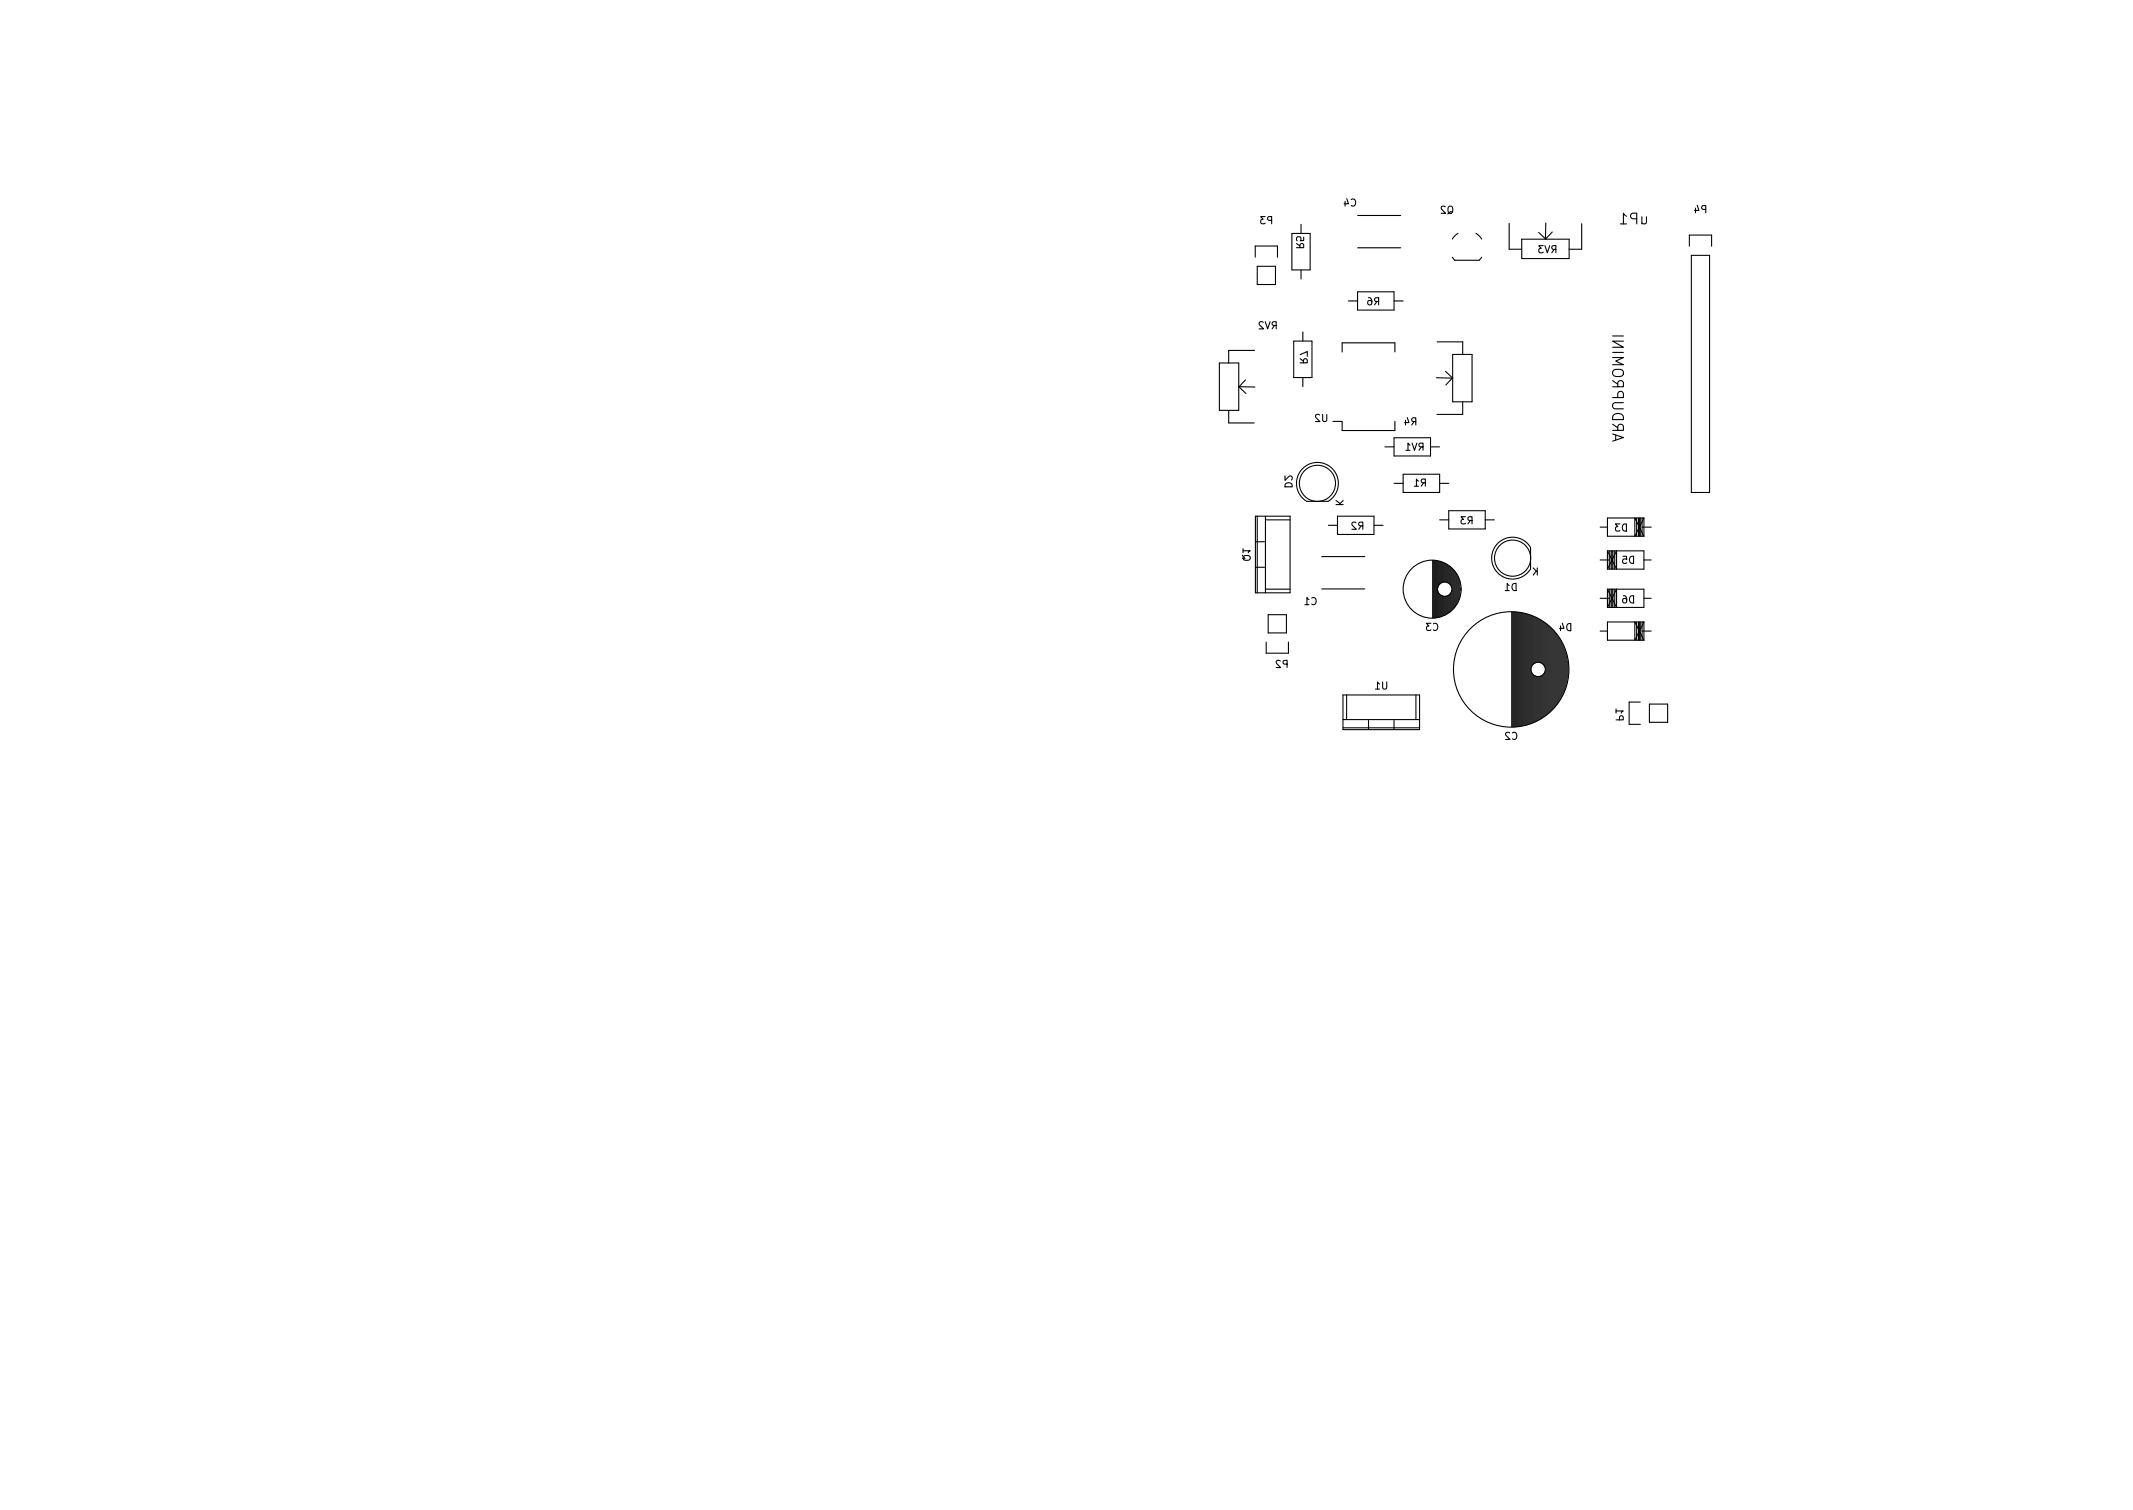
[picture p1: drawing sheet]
<svg xmlns="http://www.w3.org/2000/svg" width="297mm" height="210mm" viewBox="0 0 297 210" stroke-linecap="round" stroke-linejoin="round" font-family="sans-serif">
<defs><g id="words">
<text font-size="1.4" x="173.1" y="78.1" transform="rotate(-90 173.1 78.1)">Q1</text>
</g></defs>
<g fill="none" stroke="#000" stroke-width=".15">
<path d="M174.8 35.8v-1.5h3.1v1.5M175.1 37.1h2.5v2.5h-2.5zM176.2 30.2h-.6l.3 .3-.3 .1v.5l.2 .1 .4-.1M177.1 30.7l-.5-.1-.1-.1 .1-.2 .5-.1v1M179.9 32.5h2.5v5.1h-2.5zM180.5 34.5h1v-.5l-.3-.1-.1 .1-.1 .5M180.5 33.9l.5 .3M181.2 31.2v1.3M181.2 37.6v1.3M181.5 33v.5h-.4l.1-.1-.1-.3-.1-.1h-.4l-.1 .2 .1 .3M187.3 28v.7M187.5 27.7l.3 .7h-.6"/>
<path d="M188.2 27.8a.47 .47 0 0 1 .6 .3 .47 .47 0 0 1-.4 .6l-.2-.1M189.1 34.5h6M189.1 30h6M201.3 28.8l-.4-.1-.2 .3 .6 .7h-.6M201.7 28.8l.2-.1a.34 .34 0 0 1 .4 .3v.4a.33 .33 0 0 1-.3 .3 .33 .33 0 0 1-.4-.3zM202.1 29.5l-.5 .3M202.3 35.8l.3 .4h3.4l.3-.4M203 32.5l-.8 .8M205.5 32.5l.8 .8M210.2 31.1v3.6h1.7M211.9 33.3h6.6v2.7h-6.6zM214.3 32.4l1 .9"/>
<path d="M214.9 34.2h-.6l.3 .4-.3 .1v.4l.2 .1 .4-.1M215.1 34.2l.4 1 .3-1M215.3 31.1l-.1 2.2 1-1M216.4 34.7l-.3 .5M216.7 34.7h-.5l-.1-.2v-.2l.6-.1v1M220.3 31.2v3.5h-1.8M225.6 31.2h.9M226.5 30.1l-.4-.4v1.5M227.9 30.5h-.5a.41 .41 0 0 1-.3-.4 .41 .41 0 0 1 .3-.4h.5v1.5M228.6 30.2v1M229.3 30.2l-.1 .9a.41 .41 0 0 1-.6-.1M235.3 34.3v-1.6h3.1v1.6"/>
<path d="M235.5 35.6h2.6v33h-2.6zM236.1 29v.6M236.4 28.6l.2 .7h-.6M237.5 29.2l-.4-.1-.1-.1v-.3l.5-.1v1M169.8 50.5h2.7v6.6h-2.7zM171.1 57.1v1.8h3.6M173.5 52.9l-1 1M174.7 48.8h-3.6v1.7M174.8 53.9l-2.3-.1 1 1M175.9 44.9l-.4-.1-.2 .3 .7 .7h-.7M176.2 44.8l.3 1 .4-1M177.5 45.3l-.3 .5"/>
<path d="M177.7 45.3h-.5v-.2v-.2l.5-.1v1M180.2 47.5h2.5v5.1h-2.5zM181 50.5h1v-.5h-.3h-.1l-.1 .5M181 49.4l1-.4v.6M181 50l.5 .3M181.4 46.2v1.3M181.4 52.6v1.2M183.8 57.8l-.4-.1-.2 .3 .6 .7h-.6M184.2 57.7v.8l.2 .2h.3l.1-.2v-.8M185.6 58.7h1.3v1.2h7.4v-1.2M186.9 49v-1.3h7.4v1.3M187.8 41.9h1.3"/>
<path d="M189.1 40.6h5v2.6h-5zM190.6 41.5h.2a.67 .67 0 0 1 0 1l-.3-.1v-.4l.2-.2 .2 .1 .1 .1M191.8 42l-.4 .5M192 42l-.5-.1-.1-.1 .1-.3h.5v1M194.1 41.9h1.3M195.7 58.5v.7M196 58.1l.2 .7h-.6M196.9 58.7l-.3 .5M197.2 58.7h-.5l-.1-.2v-.2l.6-.1v1M200.1 47.6h3.6v1.8M201.3 51.7l1 1-2.3-.1M202.3 52.6l-1 1"/>
<path d="M202.3 49.4h2.7v6.6h-2.7zM203.7 56v1.7h-3.6M224.6 59.9h1.5v-.5a.41 .41 0 0 0-.4-.3 .41 .41 0 0 0-.4 .3v.5M224.6 55.4h1.5v-.6a.41 .41 0 0 0-.4-.3 .41 .41 0 0 0-.4 .3v.6M224.6 53.9h1.5v-.6a.41 .41 0 0 0-.4-.3 .41 .41 0 0 0-.4 .3v.6M224.6 49.8h1.5l-1.1 .5 1.1 .5h-1.5M224.6 59.1l.7 .5M224.6 53l.7 .5M224.6 49.1h1.5M224.6 46.8h1.5M224.6 57.9a.85 .85 0 0 1 1.5 .2v.3h-1.5zM224.6 51.6a.96 .96 0 0 1 1.5 .2 .5 .5 0 0 1-.5 .6h-.5a.5 .5 0 0 1-.5-.2 .5 .5 0 0 1 0-.6z"/>
<path d="M226.1 56.1h-1.2l-.3 .3v.4l.3 .1h1.2M226.1 47.5h-1.5l1.5 .9h-1.5M173.1 76.7h1l-.3 .3M173.2 77.5a.64 .64 0 0 1 .9 .1 .34 .34 0 0 1-.3 .4h-.4a.33 .33 0 0 1-.3-.2 .33 .33 0 0 1 .1-.3zM174.8 79h1.3M174.8 75.4h1.3M174.8 71.9h4.9v10.6h-4.9zM175.1 71.9v10.6M176.2 72.4h3.5M176.2 71.9v10.6M178.9 66.3v.6l.8-.6 .2 .2v.3M179 67.4a.54 .54 0 0 1 .6-.2 .54 .54 0 0 1 .3 .6h-1z"/>
<path d="M181.9 69.8a2.92 2.92 0 0 1-.6-4.4 2.92 2.92 0 0 1 4.4 0 2.92 2.92 0 0 1-.7 4.4h-3M184.1 77.5h6M185 73.1h1.3M186 70.3h1M186 69.7l.6 .4M186.3 71.9h5v2.5h-5zM187 69.7l-.5 .6M188.8 72.8l-.3-.1-.2 .3 .6 .7h-.6M189.5 73.2l-.3 .5M189.8 73.2h-.5l-.1-.2 .1-.2 .5-.1v1M191.3 73.1h1.3M192.9 62.2h1.2"/>
<path d="M194.1 67.3h1.3M194.1 61h5.1v2.5h-5.1zM195.4 66h5.1v2.6h-5.1zM195.8 62.7h.6M196.4 62l-.3-.3v1M196.6 61.7l.4 1 .3-1M197 67.7h.5M197.5 67l-.2-.3v1M197.9 62.2l-.3 .5M198.2 62.2h-.5l-.1-.2v-.2l.6-.1v1M198.3 67.2l-.4 .5M198.5 67.2h-.5l-.1-.2 .1-.2 .5-.1v1"/>
<path d="M199.2 62.2h1.3M199.5 78v8M199.7 78v8M199.8 78.1v7.9M199.9 78.1v7.9M200.1 78.1v7.9M200.2 78.1v3.7M200.4 78.1v3.4M200.5 72.4h1.3M200.5 67.3h1.3M200.5 78.2v3.1M200.6 78.2v3"/>
<path d="M200.8 78.3v2.8M200.9 78.3v2.8M201.1 78.4v2.6M201.2 78.4v2.6M201.3 78.5v2.5M201.5 78.6v2.5M201.6 78.7v2.4M201.8 71.1h5v2.6h-5zM201.8 78.8v2.4M201.9 78.9v2.4M202 79v2.5M202.2 79.1v2.8"/>
<path d="M202.3 79.3v5.5M202.5 79.4v5.3M202.6 79.6v4.9M202.7 79.8v4.5M202.9 80v4.1M204.1 72h-.6l.3 .3-.3 .1v.5l.2 .1 .4-.1M204.8 72.5l-.4 .5M205 72.5l-.5-.1-.1-.1 .1-.3h.5v1M206.8 72.4h1.3M213.1 79.2v-3a2.92 2.92 0 0 0-4.3-.7 2.92 2.92 0 0 0-.1 4.4 2.92 2.92 0 0 0 4.4-.7M213.5 79.1l.6 .5M213.9 79.5l-.4 .6"/>
<path d="M214.1 79.1v1M222.8 73.4h1.1M222.8 78h1.3M223.9 76.7h5v2.5h-5M223.9 76.7v2.5M223.9 76.7l1.2 2.5v-2.5l-1.2 2.5M224.1 76.7v2.5M224.4 76.7v2.5M224.5 76.7v2.5M224.6 60.4l1.5 .5-1.5 .5M224.6 76.7v2.5M224.9 76.7v2.5"/>
<path d="M225 60.6v.7M225.6 73h-.6l.3 .3-.3 .1v.5l.2 .1 .4-.1M226 73.1l.5-.1v1a.52 .52 0 0 1-.5-.3 .52 .52 0 0 1 0-.6zM226 77.5h.5v.4l-.1-.1-.3 .1-.1 .1v.4l.2 .1 .3-.1M227 77.6l.5-.1v1a.52 .52 0 0 1-.5-.3 .52 .52 0 0 1 0-.6zM227.9 72.1v2.6M228.2 72.1v2.6M228.3 72.1v2.6M228.4 72.1v2.6M228.7 73.4h1.2M228.7 72.1v2.6M228.9 72.1l-1.2 2.6v-2.6l1.2 2.6"/>
<path d="M228.9 72.1v2.6M228.9 72.1h-5v2.6h5M228.9 78h1M176.2 82h3.5M176.3 89.4v1.6h3.1v-1.6M176.6 85.6h2.5v2.5h-2.5zM178.3 92h-.4l-.2 .2 .6 .8h-.6M179.2 92.5l-.4-.1-.1-.1v-.3h.5v1M181.7 84.2h.6M182.3 83.5l-.3-.3v1M182.7 83.3a.47 .47 0 0 1 .6 .3 .47 .47 0 0 1-.4 .6l-.2-.1M184.1 82h6"/>
<path d="M187 96.8h10.7v4.8h-10.7zM187.5 96.8v3.4M191.5 96h.6M192.1 95.2l-.3-.2v1M192.5 95v.8l.2 .2 .3-.1 .1-.1v-.8M197.2 96.8v3.4M199.3 86.8h-.6l.3 .4-.3 .1v.4l.1 .1 .5-.1M199.6 86.9a.47 .47 0 0 1 .7 .3 .47 .47 0 0 1-.5 .6l-.2-.1M200.2 82.3v3.7M200.4 82.6v3.3M200.5 82.8v3.1M200.6 82.9v3"/>
<path d="M200.8 82.9v2.9M200.9 83v2.8M201.1 83v2.7M201.2 83v2.6M201.3 83v2.6M201.5 83v2.5M201.6 82.9v2.5M201.8 82.9v2.4M201.9 82.7v2.5M202 82.6v2.5M202.2 82.2v2.8M203 80.2v3.6"/>
<path d="M203.2 80.6v2.9M203.3 81v2.1M203.4 81.8v.4M209.6 82.2h.6M210.2 81.5l-.3-.3v1M210.5 85.2v16M210.7 81.4l.4-.2v1a.52 .52 0 0 1-.5-.2 .52 .52 0 0 1 .1-.6zM210.7 85.2v16M210.8 85.2v16M210.9 85.2v16M211.1 85.2v16M211.2 85.3v15.9"/>
<path d="M211.4 85.3v15.9M211.5 85.3v15.8M211.6 85.3v15.8M211.8 85.3v15.8M211.9 85.3v15.8M212.1 85.4v15.6M212.2 85.4v15.6M212.3 85.4v15.6M212.5 85.5v15.4M212.6 85.5v15.4M212.8 85.6v15.3M212.9 85.6v15.2"/>
<path d="M213 85.6v15.2M213.2 85.7v15M213.3 85.7v7M213.3 93.7v7M213.5 85.8v6.7M213.5 93.9v6.7M213.6 85.9v6.5M213.6 94v6.6M213.7 85.9v6.4M213.7 94.1v6.4M213.9 86v6.3M213.9 94.2v6.2"/>
<path d="M214 86.1v6.1M214 94.2v6.2M214.2 86.1v6.1M214.2 94.2v6.1M214.3 86.2v6M214.3 94.2v6M214.4 86.3v5.9M214.4 94.2v5.9M214.6 86.4v5.9M214.6 94.1v6M214.7 86.5v5.9M214.7 94.1v5.9"/>
<path d="M214.9 86.5v6M214.9 94v5.9M215 86.6v6M215 93.8v6M215.1 86.7v6.2M215.1 93.5v6.2M215.3 86.8v12.8M215.4 86.9v12.6M215.6 87.1v12.3M215.7 87.2v12M215.8 87.3v11.8M216 87.4v11.6"/>
<path d="M216.1 87.6v11.3M216.3 87.7v11M216.4 87.9v10.7M216.5 88v10.4M216.7 88.2v10M216.8 88.4v9.6M217 88.6v9.3M217.1 88.8v8.9M217.2 89v8.4M217.3 87.2v.6M217.4 89.2v8M217.5 89.5v7.4"/>
<path d="M217.6 86.8l.2 .7h-.6M217.7 89.8v6.9M217.8 90.1v6.3M217.9 90.4v5.6M218.1 90.8v4.8M218.2 91.3v3.8M218.3 87l.4-.2v1a.52 .52 0 0 1-.5-.2 .52 .52 0 0 1 .1-.6zM218.4 92v2.4M222.8 87.9h1.1M222.8 83.3h1.3M223.9 82h5v2.6h-5M223.9 82v2.6"/>
<path d="M223.9 82l1.2 2.6v-2.6l-1.2 2.6M224.1 82v2.6M224.4 82v2.6M224.5 82v2.6M224.6 82v2.6M224.9 82v2.6M225 99h1l-.2 .3M225 98.7v.6M226.1 83h.2a.67 .67 0 0 1 0 1l-.3-.1v-.4l.2-.2 .2 .1 .1 .1M227 83.1l.5-.1v1a.52 .52 0 0 1-.5-.3 .52 .52 0 0 1 0-.6zM227.9 86.6v2.5M228.2 86.6v2.5"/>
<path d="M228.3 86.6v2.5M228.4 86.6v2.5M228.4 97.8h-1.5v3.1h1.5M228.7 86.6v2.5M228.7 87.9h1.2M228.9 86.6l-1.2 2.5v-2.5l1.2 2.5M228.9 86.6v2.5M228.9 86.6h-5v2.5h5M228.9 83.3h1M229.7 98h2.5v2.6h-2.5zM187 101.3h10.7M187 100.2h10.7"/>
<path d="M190.6 100.3v1.3M194.1 100.3v1.3M210.2 102.1l-.3-.1-.2 .3 .6 .7h-.6M210.6 102.1a.47 .47 0 0 1 .7 .3 .47 .47 0 0 1-.5 .6l-.2-.1M225 100.2h1v-.5h-.3l-.1 .1-.1 .4"/>
<circle cx="183.5" cy="67.3" r="2.52"/>
<circle cx="210.6" cy="77.7" r="2.52"/>
<circle cx="199.4" cy="82" r="4"/>
<circle cx="201.2" cy="82" r="1"/>
<circle cx="210.4" cy="93.2" r="8"/>
<circle cx="214.2" cy="93.2" r="1"/>
</g>
<use href="#words"/>
</svg>
